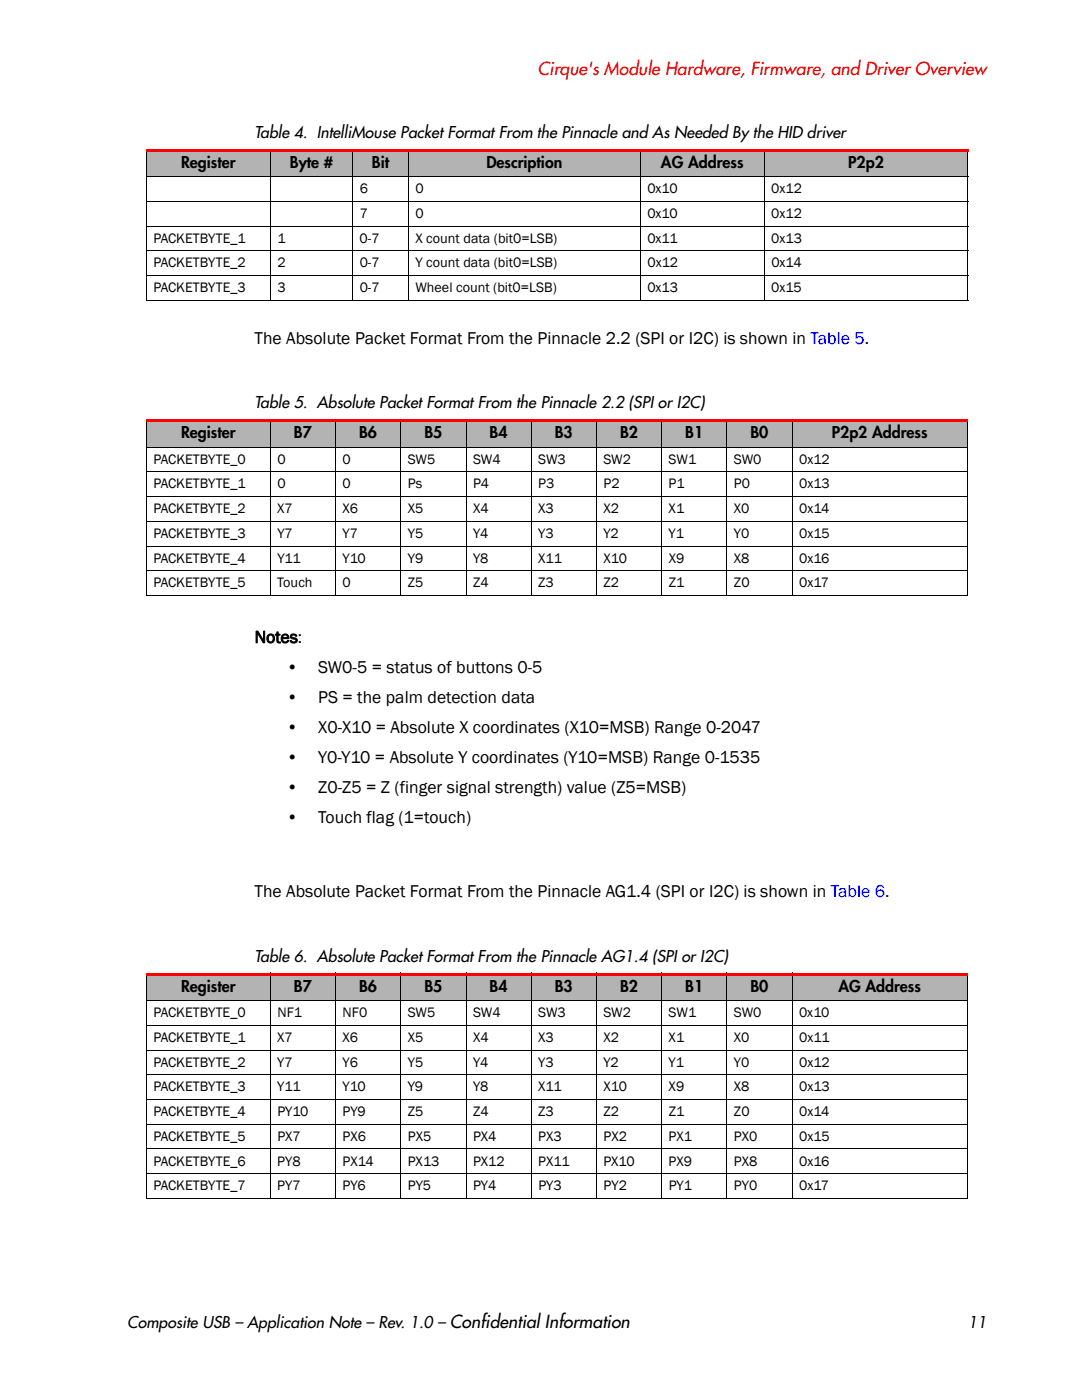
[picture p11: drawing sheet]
<svg xmlns="http://www.w3.org/2000/svg" width="216mm" height="279mm" viewBox="0 0 216 279" stroke-linecap="round" stroke-linejoin="round" font-family="sans-serif">
<defs><g id="words">
<text font-size="3.5" fill="#f00" x="107.3" y="15">Cirque's Module Hardware, Firmware, and Driver Overview</text>
<g font-size="3.5">
<text x="50.8" y="68.7">The Absolute Packet Format From the Pinnacle 2.2 (SPI or I2C) is shown in Table 5.</text>
<text x="50.8" y="128.3">Notes:</text>
<text x="57.1" y="134.3">•</text>
<text x="63.5" y="134.3">SW0-5 = status of buttons 0-5</text>
<text x="57.1" y="140.3">•</text>
<text x="63.5" y="140.3">PS = the palm detection data</text>
<text x="57.1" y="146.3">•</text>
<text x="63.5" y="146.3">X0-X10 = Absolute X coordinates (X10=MSB) Range 0-2047</text>
<text x="57.1" y="152.3">•</text>
<text x="63.5" y="152.3">Y0-Y10 = Absolute Y coordinates (Y10=MSB) Range 0-1535</text>
<text x="57.1" y="158.3">•</text>
<text x="63.5" y="158.3">Z0-Z5 = Z (finger signal strength) value (Z5=MSB)</text>
<text x="57.1" y="164.3">•</text>
<text x="63.5" y="164.3">Touch flag (1=touch)</text>
<text x="50.8" y="179.1">The Absolute Packet Format From the Pinnacle AG1.4 (SPI or I2C) is shown in Table 6.</text>
</g>
<g font-size="3.2">
<text x="50.8" y="27.5">Table 4. IntelliMouse Packet Format From the Pinnacle and As Needed By the HID driver</text>
<text x="36.1" y="33.5">Register</text>
<text x="57.8" y="33.5">Byte #</text>
<text x="74.2" y="33.5">Bit</text>
<text x="97" y="33.5">Description</text>
<text x="131.9" y="33.5">AG Address</text>
<text x="169.2" y="33.5">P2p2</text>
<text x="50.8" y="81.5">Table 5. Absolute Packet Format From the Pinnacle 2.2 (SPI or I2C)</text>
<text x="36.1" y="87.5">Register</text>
<text x="58.7" y="87.5">B7</text>
<text x="71.7" y="87.5">B6</text>
<text x="84.7" y="87.5">B5</text>
<text x="97.7" y="87.5">B4</text>
<text x="110.7" y="87.5">B3</text>
<text x="123.7" y="87.5">B2</text>
<text x="136.7" y="87.5">B1</text>
<text x="149.8" y="87.5">B0</text>
<text x="166" y="87.5">P2p2 Address</text>
<text x="50.8" y="191.9">Table 6. Absolute Packet Format From the Pinnacle AG1.4 (SPI or I2C)</text>
<text x="36.1" y="197.9">Register</text>
<text x="58.7" y="197.9">B7</text>
<text x="71.7" y="197.9">B6</text>
<text x="84.7" y="197.9">B5</text>
<text x="97.7" y="197.9">B4</text>
<text x="110.7" y="197.9">B3</text>
<text x="123.7" y="197.9">B2</text>
<text x="136.7" y="197.9">B1</text>
<text x="149.8" y="197.9">B0</text>
<text x="167.3" y="197.9">AG Address</text>
<text x="25.4" y="265.1">Composite USB – Application Note – Rev. 1.0 – Confidential Information</text>
<text x="193.2" y="265.1">11</text>
</g>
<g font-size="2.8">
<text x="71.8" y="38.6">6</text>
<text x="82.9" y="38.6">0</text>
<text x="129.2" y="38.6">0x10</text>
<text x="153.9" y="38.6">0x12</text>
<text x="71.8" y="43.5">7</text>
<text x="82.9" y="43.5">0</text>
<text x="129.2" y="43.5">0x10</text>
<text x="153.9" y="43.5">0x12</text>
<text x="30.6" y="48.5">PACKETBYTE_1</text>
<text x="30.6" y="53.4">PACKETBYTE_2</text>
<text x="55.3" y="48.5">1</text>
<text x="55.3" y="53.4">2</text>
<text x="71.8" y="48.5">0-7</text>
<text x="71.8" y="53.4">0-7</text>
<text x="82.9" y="48.5">X count data (bit0=LSB)</text>
<text x="82.9" y="53.4">Y count data (bit0=LSB)</text>
<text x="129.2" y="48.5">0x11</text>
<text x="129.2" y="53.4">0x12</text>
<text x="153.9" y="48.5">0x13</text>
<text x="153.9" y="53.4">0x14</text>
<text x="30.6" y="58.3">PACKETBYTE_3</text>
<text x="55.3" y="58.3">3</text>
<text x="71.8" y="58.3">0-7</text>
<text x="82.9" y="58.3">Wheel count (bit0=LSB)</text>
<text x="129.2" y="58.3">0x13</text>
<text x="153.9" y="58.3">0x15</text>
<text x="30.6" y="92.5">PACKETBYTE_0</text>
<text x="55.3" y="92.5">0</text>
<text x="68.4" y="92.5">0</text>
<text x="81.4" y="92.5">SW5</text>
<text x="94.4" y="92.5">SW4</text>
<text x="107.4" y="92.5">SW3</text>
<text x="120.4" y="92.5">SW2</text>
<text x="133.4" y="92.5">SW1</text>
<text x="146.4" y="92.5">SW0</text>
<text x="159.4" y="92.5">0x12</text>
<text x="30.6" y="97.5">PACKETBYTE_1</text>
<text x="55.3" y="97.5">0</text>
<text x="68.4" y="97.5">0</text>
<text x="81.4" y="97.5">Ps</text>
<text x="94.4" y="97.5">P4</text>
<text x="107.4" y="97.5">P3</text>
<text x="120.4" y="97.5">P2</text>
<text x="133.4" y="97.5">P1</text>
<text x="146.4" y="97.5">P0</text>
<text x="159.5" y="97.5">0x13</text>
<text x="30.6" y="102.4">PACKETBYTE_2</text>
<text x="30.6" y="107.4">PACKETBYTE_3</text>
<text x="55.3" y="102.4">X7</text>
<text x="55.3" y="107.4">Y7</text>
<text x="68.4" y="102.4">X6</text>
<text x="68.4" y="107.4">Y7</text>
<text x="81.4" y="102.4">X5</text>
<text x="81.4" y="107.4">Y5</text>
<text x="94.4" y="107.4">Y4</text>
<text x="94.4" y="102.4">X4</text>
<text x="107.4" y="107.4">Y3</text>
<text x="107.4" y="102.4">X3</text>
<text x="120.4" y="107.4">Y2</text>
<text x="120.4" y="102.4">X2</text>
<text x="133.4" y="107.4">Y1</text>
<text x="133.4" y="102.4">X1</text>
<text x="146.4" y="107.4">Y0</text>
<text x="146.4" y="102.4">X0</text>
<text x="159.5" y="107.4">0x15</text>
<text x="159.5" y="102.4">0x14</text>
<text x="30.6" y="112.3">PACKETBYTE_4</text>
<text x="55.3" y="112.3">Y11</text>
<text x="68.4" y="112.3">Y10</text>
<text x="81.4" y="112.3">Y9</text>
<text x="94.4" y="112.3">Y8</text>
<text x="107.4" y="112.3">X11</text>
<text x="120.4" y="112.3">X10</text>
<text x="133.4" y="112.3">X9</text>
<text x="146.4" y="112.3">X8</text>
<text x="159.5" y="112.3">0x16</text>
<text x="30.6" y="117.2">PACKETBYTE_5</text>
<text x="55.3" y="117.2">Touch</text>
<text x="68.4" y="117.2">0</text>
<text x="81.4" y="117.2">Z5</text>
<text x="94.4" y="117.2">Z4</text>
<text x="107.4" y="117.2">Z3</text>
<text x="120.4" y="117.2">Z2</text>
<text x="133.4" y="117.2">Z1</text>
<text x="146.4" y="117.2">Z0</text>
<text x="159.5" y="117.2">0x17</text>
<text x="30.6" y="203">PACKETBYTE_0</text>
<text x="55.3" y="203">NF1</text>
<text x="68.4" y="203">NF0</text>
<text x="81.4" y="203">SW5</text>
<text x="94.4" y="203">SW4</text>
<text x="107.4" y="203">SW3</text>
<text x="120.4" y="203">SW2</text>
<text x="133.4" y="203">SW1</text>
<text x="146.4" y="203">SW0</text>
<text x="159.4" y="203">0x10</text>
<text x="30.6" y="207.9">PACKETBYTE_1</text>
<text x="55.3" y="207.9">X7</text>
<text x="68.4" y="207.9">X6</text>
<text x="81.4" y="207.9">X5</text>
<text x="94.4" y="207.9">X4</text>
<text x="107.4" y="207.9">X3</text>
<text x="120.4" y="207.9">X2</text>
<text x="133.4" y="207.9">X1</text>
<text x="146.4" y="207.9">X0</text>
<text x="159.5" y="207.9">0x11</text>
<text x="30.6" y="212.9">PACKETBYTE_2</text>
<text x="55.3" y="212.9">Y7</text>
<text x="68.4" y="212.9">Y6</text>
<text x="81.4" y="212.9">Y5</text>
<text x="94.4" y="212.9">Y4</text>
<text x="107.4" y="212.9">Y3</text>
<text x="120.4" y="212.9">Y2</text>
<text x="133.4" y="212.9">Y1</text>
<text x="146.4" y="212.9">Y0</text>
<text x="159.4" y="212.9">0x12</text>
<text x="30.6" y="217.8">PACKETBYTE_3</text>
<text x="55.3" y="217.8">Y11</text>
<text x="68.4" y="217.8">Y10</text>
<text x="81.4" y="217.8">Y9</text>
<text x="94.4" y="217.8">Y8</text>
<text x="107.4" y="217.8">X11</text>
<text x="120.4" y="217.8">X10</text>
<text x="133.4" y="217.8">X9</text>
<text x="146.4" y="217.8">X8</text>
<text x="159.4" y="217.8">0x13</text>
<text x="30.6" y="222.7">PACKETBYTE_4</text>
<text x="30.6" y="227.7">PACKETBYTE_5</text>
<text x="55.3" y="222.7">PY10</text>
<text x="55.3" y="227.7">PX7</text>
<text x="68.4" y="222.7">PY9</text>
<text x="68.4" y="227.7">PX6</text>
<text x="81.4" y="222.7">Z5</text>
<text x="81.4" y="227.7">PX5</text>
<text x="94.4" y="222.7">Z4</text>
<text x="94.4" y="227.7">PX4</text>
<text x="107.4" y="227.7">PX3</text>
<text x="107.4" y="222.7">Z3</text>
<text x="120.4" y="227.7">PX2</text>
<text x="120.4" y="222.7">Z2</text>
<text x="133.4" y="227.7">PX1</text>
<text x="133.4" y="222.7">Z1</text>
<text x="146.4" y="227.7">PX0</text>
<text x="146.4" y="222.7">Z0</text>
<text x="159.5" y="227.7">0x15</text>
<text x="159.5" y="222.7">0x14</text>
<text x="30.6" y="232.6">PACKETBYTE_6</text>
<text x="55.3" y="232.6">PY8</text>
<text x="68.4" y="232.6">PX14</text>
<text x="81.4" y="232.6">PX13</text>
<text x="94.4" y="232.6">PX12</text>
<text x="107.4" y="232.6">PX11</text>
<text x="120.4" y="232.6">PX10</text>
<text x="133.4" y="232.6">PX9</text>
<text x="146.4" y="232.6">PX8</text>
<text x="159.4" y="232.6">0x16</text>
<text x="30.6" y="237.5">PACKETBYTE_7</text>
<text x="55.3" y="237.5">PY7</text>
<text x="68.4" y="237.5">PY6</text>
<text x="81.4" y="237.5">PY5</text>
<text x="94.4" y="237.5">PY4</text>
<text x="107.4" y="237.5">PY3</text>
<text x="120.4" y="237.5">PY2</text>
<text x="133.4" y="237.5">PY1</text>
<text x="146.4" y="237.5">PY0</text>
<text x="159.5" y="237.5">0x17</text>
</g>
</g></defs>
<g fill="#b3b3b3">
<path d="M29.2 84h24.7v5.3h-24.7z"/>
<path d="M53.9 84h13.1v5.3h-13.1z"/>
<path d="M67 84h13v5.3h-13z"/>
<path d="M80 84h13v5.3h-13z"/>
<path d="M93 84h13v5.3h-13z"/>
<path d="M106 84h13v5.3h-13z"/>
<path d="M119 84h13v5.3h-13z"/>
<path d="M132 84h13.1v5.3h-13.1z"/>
<path d="M145.1 84h13v5.3h-13z"/>
<path d="M158.1 84h34.9v5.3h-34.9z"/>
<path d="M29.2 194.4h24.7v5.3h-24.7z"/>
<path d="M53.9 194.4h13.1v5.3h-13.1z"/>
<path d="M67 194.4h13v5.3h-13z"/>
<path d="M80 194.4h13v5.3h-13z"/>
<path d="M93 194.4h13v5.3h-13z"/>
<path d="M106 194.4h13v5.3h-13z"/>
<path d="M119 194.4h13v5.3h-13z"/>
<path d="M132 194.4h13.1v5.3h-13.1z"/>
<path d="M145.1 194.4h13v5.3h-13z"/>
<path d="M158.1 194.4h34.9v5.3h-34.9z"/>
<path d="M29.2 30h24.7v5.3h-24.7z"/>
<path d="M53.9 30h16.5v5.3h-16.5z"/>
<path d="M70.4 30h11.1v5.3h-11.1z"/>
<path d="M81.5 30h46.3v5.3h-46.3z"/>
<path d="M127.8 30h24.7v5.3h-24.7z"/>
<path d="M152.5 30h40.6v5.3h-40.6z"/>
</g>
<path d="M29.2 30.2v29.7M53.9 29.7v30.3M70.4 29.7v30.3M81.5 29.7v30.3M127.8 29.7v30.3M152.5 29.7v30.3M193.1 30.2v29.7" fill="none" stroke="#000" stroke-width=".2"/>
<path d="M29.1 29.7h164.1v.5h-164.1z" fill="#f00"/>
<g fill="none" stroke="#000" stroke-width=".2">
<path d="M29.1 35.3h164.1M29.1 40.2h164.1M29.1 45.1h164.1M29.1 50.1h164.1M29.1 55h164.1M29.1 60h164.1M29.2 84.2v34.6M53.9 83.7v35.3M67 83.7v35.3M80 83.7v35.3M93 83.7v35.3M106 83.7v35.3"/>
<path d="M119 83.7v35.3M132 83.7v35.3M145.1 83.7v35.3M158.1 83.7v35.3M193 84.2v34.6"/>
</g>
<path d="M29.1 83.7h164v.5h-164z" fill="#f00"/>
<g fill="none" stroke="#000" stroke-width=".2">
<path d="M29.1 89.3h164M29.1 94.2h164M29.1 99.1h164M29.1 104.1h164M29.1 109h164M29.1 113.9h164M29.1 118.9h164M29.2 194.6v44.5M53.9 194.1v45.2M67 194.1v45.2M80 194.1v45.2M93 194.1v45.2"/>
<path d="M106 194.1v45.2M119 194.1v45.2M132 194.1v45.2M145.1 194.1v45.2M158.1 194.1v45.2M193 194.6v44.5"/>
</g>
<path d="M29.1 194.1h164v.5h-164z" fill="#f00"/>
<path d="M29.1 199.7h164M29.1 204.6h164M29.1 209.6h164M29.1 214.5h164M29.1 219.4h164M29.1 224.4h164M29.1 229.3h164M29.1 234.3h164M29.1 239.2h164" fill="none" stroke="#000" stroke-width=".2"/>
<use href="#words"/>
</svg>
